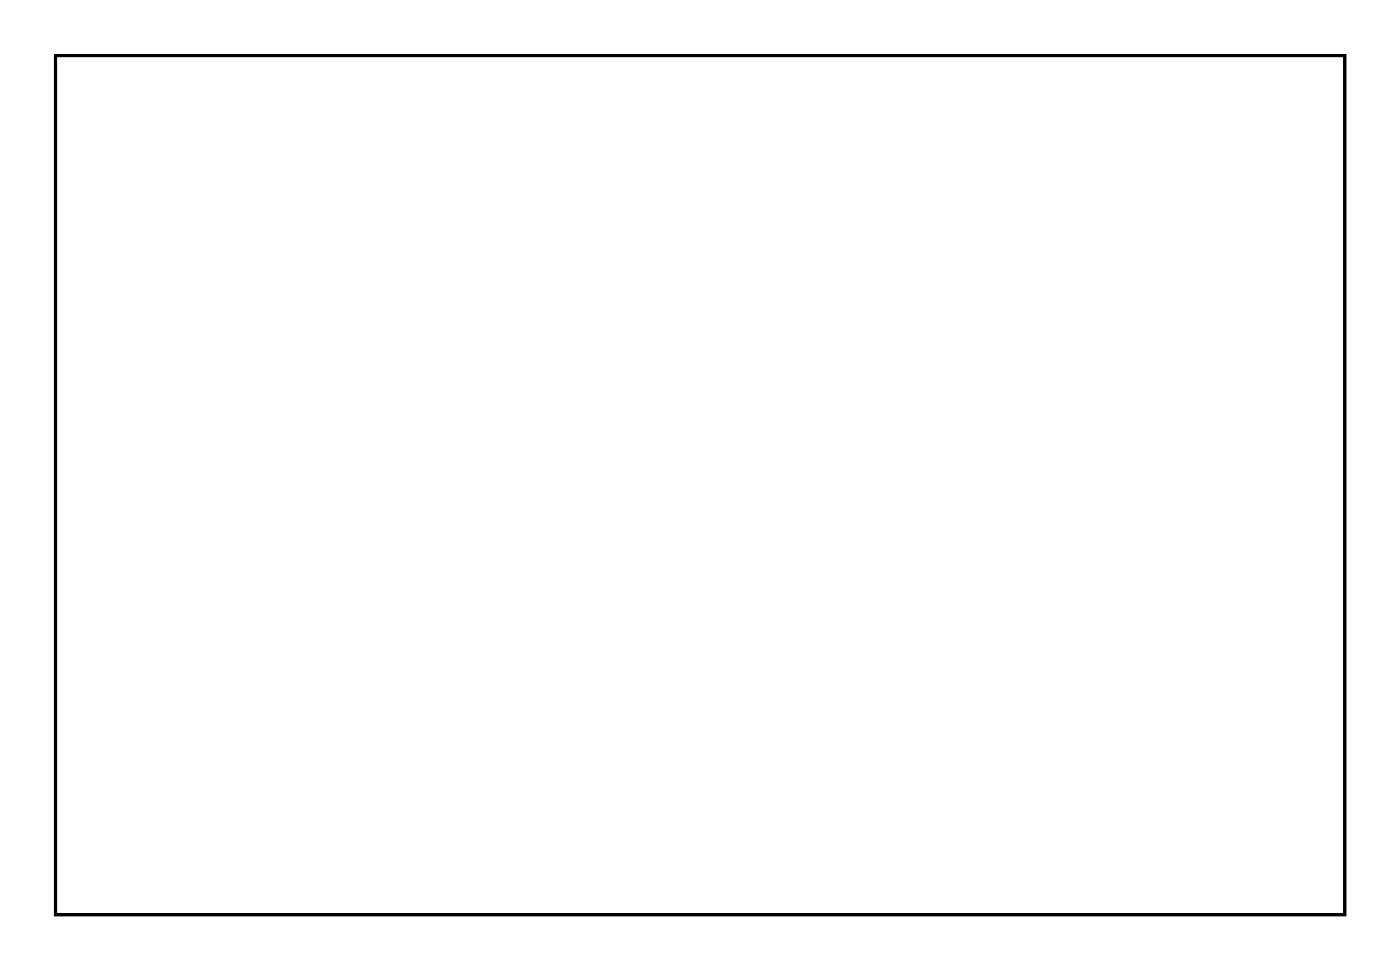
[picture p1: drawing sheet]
<svg xmlns="http://www.w3.org/2000/svg" width="92mm" height="63mm" viewBox="0 0 92 63" stroke-linecap="round" stroke-linejoin="round" font-family="sans-serif">
<path d="M3.6 3.6h84.5v56.3h-84.5z" fill="none" stroke="#000" stroke-width=".2"/>
<path d="M3.6 3.6h84.5v56.3h-84.5zM3.6 3.6v56.3h84.5v-56.3z" fill="#000"/>
<circle cx="70.7" cy="20.1" r=".7" fill="#fff"/>
<circle cx="70.7" cy="20.1" r=".7" fill="none" stroke="#fff" stroke-width=".76" stroke-linecap="butt"/>
<circle cx="70.7" cy="30.2" r=".7" fill="#fff"/>
<circle cx="70.7" cy="30.2" r=".7" fill="none" stroke="#fff" stroke-width=".76" stroke-linecap="butt"/>
<circle cx="32.6" cy="55.6" r=".74" fill="#fff"/>
<circle cx="32.6" cy="55.6" r=".74" fill="none" stroke="#fff" stroke-width=".25"/>
<circle cx="35.1" cy="55.6" r=".74" fill="#fff"/>
<circle cx="35.1" cy="55.6" r=".74" fill="none" stroke="#fff" stroke-width=".25"/>
<circle cx="37.6" cy="55.6" r=".74" fill="#fff"/>
<circle cx="37.6" cy="55.6" r=".74" fill="none" stroke="#fff" stroke-width=".25"/>
<circle cx="40.2" cy="55.6" r=".74" fill="#fff"/>
<circle cx="40.2" cy="55.6" r=".74" fill="none" stroke="#fff" stroke-width=".25"/>
<circle cx="42.7" cy="55.6" r=".74" fill="#fff"/>
<circle cx="42.7" cy="55.6" r=".74" fill="none" stroke="#fff" stroke-width=".25"/>
<circle cx="45.3" cy="55.6" r=".74" fill="#fff"/>
<circle cx="45.3" cy="55.6" r=".74" fill="none" stroke="#fff" stroke-width=".25"/>
<circle cx="47.8" cy="55.6" r=".74" fill="#fff"/>
<circle cx="47.8" cy="55.6" r=".74" fill="none" stroke="#fff" stroke-width=".25"/>
<circle cx="50.3" cy="55.6" r=".74" fill="#fff"/>
<circle cx="50.3" cy="55.6" r=".74" fill="none" stroke="#fff" stroke-width=".25"/>
<circle cx="52.9" cy="55.6" r=".74" fill="#fff"/>
<circle cx="52.9" cy="55.6" r=".74" fill="none" stroke="#fff" stroke-width=".25"/>
<circle cx="55.4" cy="55.6" r=".74" fill="#fff"/>
<circle cx="55.4" cy="55.6" r=".74" fill="none" stroke="#fff" stroke-width=".25"/>
<circle cx="58" cy="55.6" r=".74" fill="#fff"/>
<circle cx="58" cy="55.6" r=".74" fill="none" stroke="#fff" stroke-width=".25"/>
<circle cx="60.5" cy="55.6" r=".74" fill="#fff"/>
<circle cx="60.5" cy="55.6" r=".74" fill="none" stroke="#fff" stroke-width=".25"/>
<circle cx="63" cy="55.6" r=".74" fill="#fff"/>
<circle cx="63" cy="55.6" r=".74" fill="none" stroke="#fff" stroke-width=".25"/>
<circle cx="65.6" cy="55.6" r=".74" fill="#fff"/>
<circle cx="65.6" cy="55.6" r=".74" fill="none" stroke="#fff" stroke-width=".25"/>
<circle cx="68.1" cy="55.6" r=".74" fill="#fff"/>
<circle cx="68.1" cy="55.6" r=".74" fill="none" stroke="#fff" stroke-width=".25"/>
<circle cx="70.7" cy="55.6" r=".74" fill="#fff"/>
<circle cx="70.7" cy="55.6" r=".74" fill="none" stroke="#fff" stroke-width=".25"/>
<circle cx="73.2" cy="55.6" r=".74" fill="#fff"/>
<circle cx="73.2" cy="55.6" r=".74" fill="none" stroke="#fff" stroke-width=".25"/>
<circle cx="75.7" cy="55.6" r=".74" fill="#fff"/>
<circle cx="75.7" cy="55.6" r=".74" fill="none" stroke="#fff" stroke-width=".25"/>
<circle cx="78.3" cy="55.6" r=".74" fill="#fff"/>
<circle cx="78.3" cy="55.6" r=".74" fill="none" stroke="#fff" stroke-width=".25"/>
<circle cx="80.8" cy="55.6" r=".74" fill="#fff"/>
<circle cx="80.8" cy="55.6" r=".74" fill="none" stroke="#fff" stroke-width=".25"/>
<circle cx="80.8" cy="53.1" r=".74" fill="#fff"/>
<circle cx="80.8" cy="53.1" r=".74" fill="none" stroke="#fff" stroke-width=".25"/>
<circle cx="78.3" cy="53.1" r=".74" fill="#fff"/>
<circle cx="78.3" cy="53.1" r=".74" fill="none" stroke="#fff" stroke-width=".25"/>
<circle cx="75.7" cy="53.1" r=".74" fill="#fff"/>
<circle cx="75.7" cy="53.1" r=".74" fill="none" stroke="#fff" stroke-width=".25"/>
<circle cx="73.2" cy="53.1" r=".74" fill="#fff"/>
<circle cx="73.2" cy="53.1" r=".74" fill="none" stroke="#fff" stroke-width=".25"/>
<circle cx="70.7" cy="53.1" r=".74" fill="#fff"/>
<circle cx="70.7" cy="53.1" r=".74" fill="none" stroke="#fff" stroke-width=".25"/>
<circle cx="68.1" cy="53.1" r=".74" fill="#fff"/>
<circle cx="68.1" cy="53.1" r=".74" fill="none" stroke="#fff" stroke-width=".25"/>
<circle cx="65.6" cy="53.1" r=".74" fill="#fff"/>
<circle cx="65.6" cy="53.1" r=".74" fill="none" stroke="#fff" stroke-width=".25"/>
<circle cx="63" cy="53.1" r=".74" fill="#fff"/>
<circle cx="63" cy="53.1" r=".74" fill="none" stroke="#fff" stroke-width=".25"/>
<circle cx="60.5" cy="53.1" r=".74" fill="#fff"/>
<circle cx="60.5" cy="53.1" r=".74" fill="none" stroke="#fff" stroke-width=".25"/>
<circle cx="58" cy="53.1" r=".74" fill="#fff"/>
<circle cx="58" cy="53.1" r=".74" fill="none" stroke="#fff" stroke-width=".25"/>
<circle cx="55.4" cy="53.1" r=".74" fill="#fff"/>
<circle cx="55.4" cy="53.1" r=".74" fill="none" stroke="#fff" stroke-width=".25"/>
<circle cx="52.9" cy="53.1" r=".74" fill="#fff"/>
<circle cx="52.9" cy="53.1" r=".74" fill="none" stroke="#fff" stroke-width=".25"/>
<circle cx="50.3" cy="53.1" r=".74" fill="#fff"/>
<circle cx="50.3" cy="53.1" r=".74" fill="none" stroke="#fff" stroke-width=".25"/>
<circle cx="47.8" cy="53.1" r=".74" fill="#fff"/>
<circle cx="47.8" cy="53.1" r=".74" fill="none" stroke="#fff" stroke-width=".25"/>
<circle cx="45.3" cy="53.1" r=".74" fill="#fff"/>
<circle cx="45.3" cy="53.1" r=".74" fill="none" stroke="#fff" stroke-width=".25"/>
<circle cx="42.7" cy="53.1" r=".74" fill="#fff"/>
<circle cx="42.7" cy="53.1" r=".74" fill="none" stroke="#fff" stroke-width=".25"/>
<circle cx="40.2" cy="53.1" r=".74" fill="#fff"/>
<circle cx="40.2" cy="53.1" r=".74" fill="none" stroke="#fff" stroke-width=".25"/>
<circle cx="37.6" cy="53.1" r=".74" fill="#fff"/>
<circle cx="37.6" cy="53.1" r=".74" fill="none" stroke="#fff" stroke-width=".25"/>
<circle cx="35.1" cy="53.1" r=".74" fill="#fff"/>
<circle cx="35.1" cy="53.1" r=".74" fill="none" stroke="#fff" stroke-width=".25"/>
<circle cx="32.6" cy="53.1" r=".74" fill="#fff"/>
<circle cx="32.6" cy="53.1" r=".74" fill="none" stroke="#fff" stroke-width=".25"/>
<circle cx="42.7" cy="9.9" r=".7" fill="#fff"/>
<circle cx="42.7" cy="9.9" r=".7" fill="none" stroke="#fff" stroke-width=".76" stroke-linecap="butt"/>
<circle cx="52.9" cy="9.9" r=".7" fill="#fff"/>
<circle cx="52.9" cy="9.9" r=".7" fill="none" stroke="#fff" stroke-width=".76" stroke-linecap="butt"/>
<circle cx="13.3" cy="20.1" r=".87" fill="#fff"/>
<circle cx="13.3" cy="20.1" r=".87" fill="none" stroke="#fff" stroke-width=".82" stroke-linecap="butt"/>
<circle cx="68.1" cy="20.1" r=".87" fill="#fff"/>
<circle cx="68.1" cy="20.1" r=".87" fill="none" stroke="#fff" stroke-width=".82" stroke-linecap="butt"/>
<circle cx="58" cy="20.1" r="1.59" fill="#fff"/>
<circle cx="58" cy="20.1" r="1.59" fill="none" stroke="#fff" stroke-width=".25"/>
<circle cx="23.4" cy="20.1" r="1.59" fill="#fff"/>
<circle cx="23.4" cy="20.1" r="1.59" fill="none" stroke="#fff" stroke-width=".25"/>
<circle cx="68.1" cy="12.6" r=".85" fill="#fff"/>
<circle cx="68.1" cy="12.6" r=".85" fill="none" stroke="#fff" stroke-width=".25"/>
<circle cx="13.3" cy="20.1" r=".87" fill="#fff"/>
<circle cx="13.3" cy="20.1" r=".87" fill="none" stroke="#fff" stroke-width=".82" stroke-linecap="butt"/>
<circle cx="68.1" cy="20.1" r=".87" fill="#fff"/>
<circle cx="68.1" cy="20.1" r=".87" fill="none" stroke="#fff" stroke-width=".82" stroke-linecap="butt"/>
<circle cx="58" cy="20.1" r="1.59" fill="#fff"/>
<circle cx="58" cy="20.1" r="1.59" fill="none" stroke="#fff" stroke-width=".25"/>
<circle cx="23.4" cy="20.1" r="1.59" fill="#fff"/>
<circle cx="23.4" cy="20.1" r="1.59" fill="none" stroke="#fff" stroke-width=".25"/>
<circle cx="68.1" cy="12.6" r=".85" fill="#fff"/>
<circle cx="68.1" cy="12.6" r=".85" fill="none" stroke="#fff" stroke-width=".25"/>
<circle cx="5.6" cy="32.8" r=".87" fill="#fff"/>
<circle cx="5.6" cy="32.8" r=".87" fill="none" stroke="#fff" stroke-width=".82" stroke-linecap="butt"/>
<circle cx="60.5" cy="32.8" r=".87" fill="#fff"/>
<circle cx="60.5" cy="32.8" r=".87" fill="none" stroke="#fff" stroke-width=".82" stroke-linecap="butt"/>
<circle cx="50.3" cy="32.8" r="1.59" fill="#fff"/>
<circle cx="50.3" cy="32.8" r="1.59" fill="none" stroke="#fff" stroke-width=".25"/>
<circle cx="15.8" cy="32.8" r="1.59" fill="#fff"/>
<circle cx="15.8" cy="32.8" r="1.59" fill="none" stroke="#fff" stroke-width=".25"/>
<circle cx="60.5" cy="25.3" r=".85" fill="#fff"/>
<circle cx="60.5" cy="25.3" r=".85" fill="none" stroke="#fff" stroke-width=".25"/>
<circle cx="5.6" cy="32.8" r=".87" fill="#fff"/>
<circle cx="5.6" cy="32.8" r=".87" fill="none" stroke="#fff" stroke-width=".82" stroke-linecap="butt"/>
<circle cx="60.5" cy="32.8" r=".87" fill="#fff"/>
<circle cx="60.5" cy="32.8" r=".87" fill="none" stroke="#fff" stroke-width=".82" stroke-linecap="butt"/>
<circle cx="50.3" cy="32.8" r="1.59" fill="#fff"/>
<circle cx="50.3" cy="32.8" r="1.59" fill="none" stroke="#fff" stroke-width=".25"/>
<circle cx="15.8" cy="32.8" r="1.59" fill="#fff"/>
<circle cx="15.8" cy="32.8" r="1.59" fill="none" stroke="#fff" stroke-width=".25"/>
<circle cx="60.5" cy="25.3" r=".85" fill="#fff"/>
<circle cx="60.5" cy="25.3" r=".85" fill="none" stroke="#fff" stroke-width=".25"/>
<circle cx="5.6" cy="45.5" r=".87" fill="#fff"/>
<circle cx="5.6" cy="45.5" r=".87" fill="none" stroke="#fff" stroke-width=".82" stroke-linecap="butt"/>
<circle cx="60.5" cy="45.5" r=".87" fill="#fff"/>
<circle cx="60.5" cy="45.5" r=".87" fill="none" stroke="#fff" stroke-width=".82" stroke-linecap="butt"/>
<circle cx="50.3" cy="45.5" r="1.59" fill="#fff"/>
<circle cx="50.3" cy="45.5" r="1.59" fill="none" stroke="#fff" stroke-width=".25"/>
<circle cx="15.8" cy="45.5" r="1.59" fill="#fff"/>
<circle cx="15.8" cy="45.5" r="1.59" fill="none" stroke="#fff" stroke-width=".25"/>
<circle cx="60.5" cy="38" r=".85" fill="#fff"/>
<circle cx="60.5" cy="38" r=".85" fill="none" stroke="#fff" stroke-width=".25"/>
<circle cx="5.6" cy="45.5" r=".87" fill="#fff"/>
<circle cx="5.6" cy="45.5" r=".87" fill="none" stroke="#fff" stroke-width=".82" stroke-linecap="butt"/>
<circle cx="60.5" cy="45.5" r=".87" fill="#fff"/>
<circle cx="60.5" cy="45.5" r=".87" fill="none" stroke="#fff" stroke-width=".82" stroke-linecap="butt"/>
<circle cx="50.3" cy="45.5" r="1.59" fill="#fff"/>
<circle cx="50.3" cy="45.5" r="1.59" fill="none" stroke="#fff" stroke-width=".25"/>
<circle cx="15.8" cy="45.5" r="1.59" fill="#fff"/>
<circle cx="15.8" cy="45.5" r="1.59" fill="none" stroke="#fff" stroke-width=".25"/>
<circle cx="60.5" cy="38" r=".85" fill="#fff"/>
<circle cx="60.5" cy="38" r=".85" fill="none" stroke="#fff" stroke-width=".25"/>
<circle cx="71.7" cy="20.1" r=".87" fill="#fff"/>
<circle cx="71.7" cy="20.1" r=".87" fill="none" stroke="#fff" stroke-width=".82" stroke-linecap="butt"/>
<circle cx="81.8" cy="20.1" r="1.59" fill="#fff"/>
<circle cx="81.8" cy="20.1" r="1.59" fill="none" stroke="#fff" stroke-width=".25"/>
<circle cx="71.7" cy="20.1" r=".87" fill="#fff"/>
<circle cx="71.7" cy="20.1" r=".87" fill="none" stroke="#fff" stroke-width=".82" stroke-linecap="butt"/>
<circle cx="81.8" cy="20.1" r="1.59" fill="#fff"/>
<circle cx="81.8" cy="20.1" r="1.59" fill="none" stroke="#fff" stroke-width=".25"/>
<circle cx="12.2" cy="9.9" r=".7" fill="#fff"/>
<circle cx="12.2" cy="9.9" r=".7" fill="none" stroke="#fff" stroke-width=".76" stroke-linecap="butt"/>
<circle cx="24.9" cy="9.9" r=".7" fill="#fff"/>
<circle cx="24.9" cy="9.9" r=".7" fill="none" stroke="#fff" stroke-width=".76" stroke-linecap="butt"/>
</svg>
